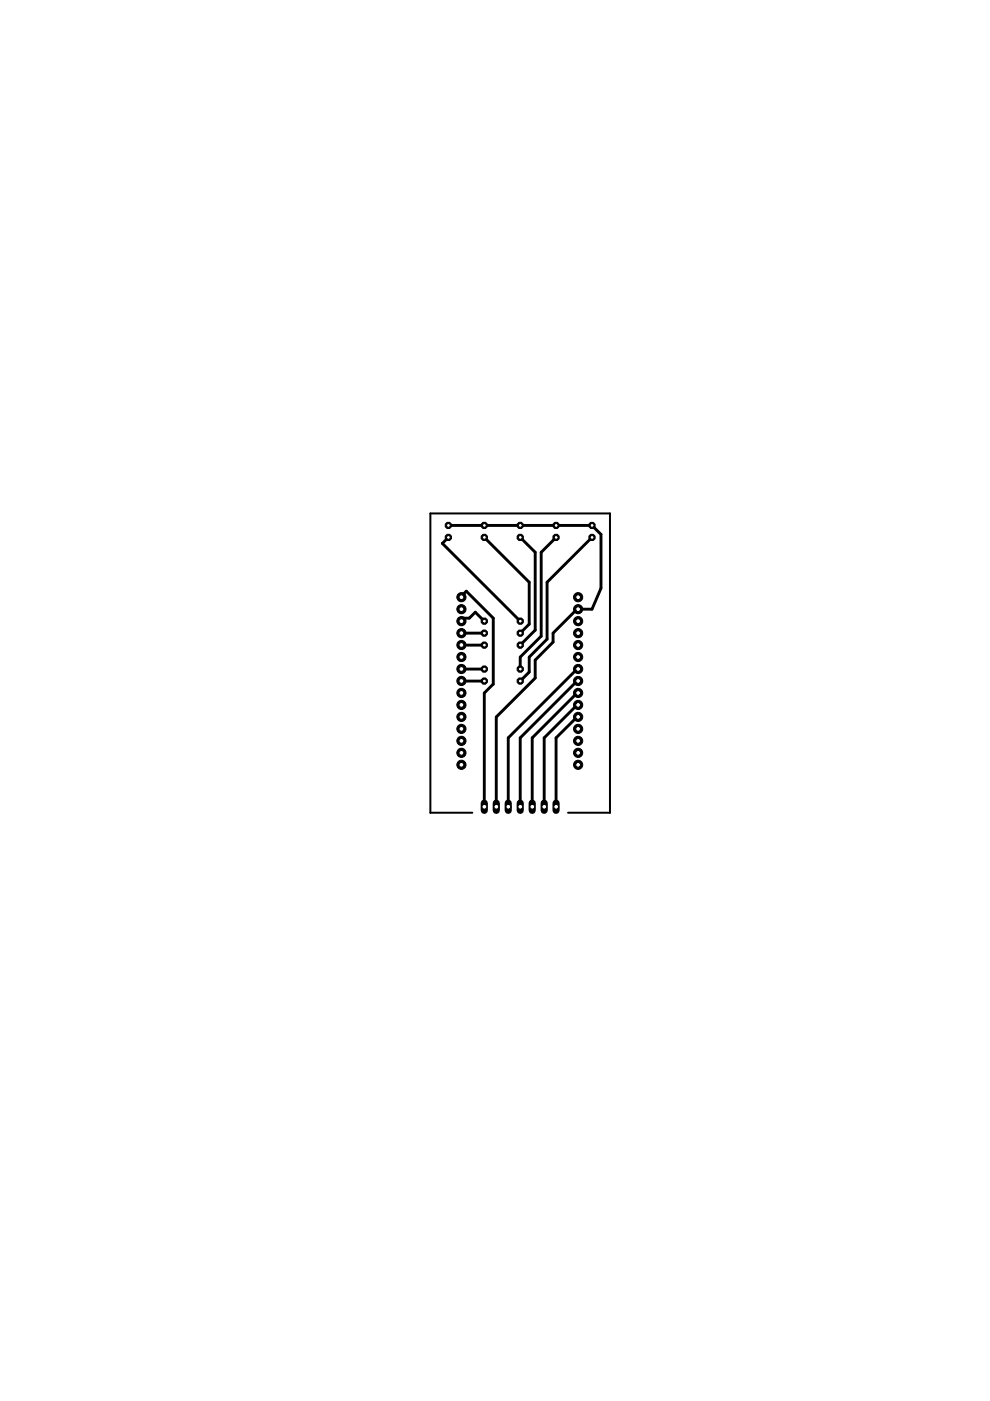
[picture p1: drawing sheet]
<svg xmlns="http://www.w3.org/2000/svg" width="210mm" height="297mm" viewBox="0 0 210 297" stroke-linecap="round" stroke-linejoin="round" font-family="sans-serif">
<g fill="none" stroke="#000" stroke-width=".61">
<path d="M95.1 111.4h30.4l1.9 1.9v11.4l-1.9 4.5h-3.2l-5 5v1.9l-3.8 3.9v3.8l-8.3 8.2v19M95.1 113.9l-1.3 1.3 16.5 16.5M102.7 113.9l9.5 9.5v8.9l-1.9 1.9M110.3 113.9l3.2 3.2v16.5l-3.2 3.2M117.9 113.9l-3.2 3.2v17.8l-4.4 4.4v2.6M125.5 113.9l-9.5 9.5v12.1l-3.8 3.8v3.2l-1.9 1.9M97.8 126.6l1.1-1.3 5.7 5.8v13.9l-1.9 1.9v24.1M97.8 136.8h4.9M97.8 134.2h4.9M97.8 131.7l.4-.6h1.3l1.3-1.3 1.9 1.9M97.8 144.4h4.9M97.8 141.8l4.9 .1"/>
<path d="M122.6 144.4h-.3l-12 12v14.6M122.6 152h-.3l-4.4 4.4v14.6M122.6 149.5h-.3l-6.9 6.9v14.6M122.6 146.9h-.3l-9.5 9.5v14.6M122.6 141.8l-.3 .1-14.5 14.5v14.6"/>
</g>
<path d="M100.1 172.3h-8.9v-63.4h38.1v63.4h-8.9" fill="none" stroke="#000" stroke-width=".42"/>
<path d="M117.9 170.3v1.5" fill="none" stroke="#000" stroke-width="1.5"/>
<circle cx="117.9" cy="171" r=".51" fill="#fff" stroke="#000" stroke-width=".21"/>
<path d="M115.4 170.3v1.5" fill="none" stroke="#000" stroke-width="1.5"/>
<circle cx="115.4" cy="171" r=".51" fill="#fff" stroke="#000" stroke-width=".21"/>
<path d="M112.8 170.3v1.5" fill="none" stroke="#000" stroke-width="1.5"/>
<circle cx="112.9" cy="171" r=".51" fill="#fff" stroke="#000" stroke-width=".21"/>
<path d="M110.3 170.3v1.5" fill="none" stroke="#000" stroke-width="1.5"/>
<circle cx="110.3" cy="171" r=".51" fill="#fff" stroke="#000" stroke-width=".21"/>
<path d="M107.8 170.3v1.5" fill="none" stroke="#000" stroke-width="1.5"/>
<circle cx="107.8" cy="171" r=".51" fill="#fff" stroke="#000" stroke-width=".21"/>
<path d="M105.2 170.3v1.5" fill="none" stroke="#000" stroke-width="1.5"/>
<circle cx="105.2" cy="171" r=".51" fill="#fff" stroke="#000" stroke-width=".21"/>
<path d="M102.7 170.3v1.5" fill="none" stroke="#000" stroke-width="1.5"/>
<circle cx="102.7" cy="171" r=".51" fill="#fff" stroke="#000" stroke-width=".21"/>
<circle cx="125.5" cy="113.9" r=".71" fill="#000" stroke="#000" stroke-width=".21"/>
<circle cx="125.5" cy="113.9" r=".4" fill="#fff" stroke="#000" stroke-width=".21"/>
<circle cx="125.5" cy="111.4" r=".71" fill="#000" stroke="#000" stroke-width=".21"/>
<circle cx="125.5" cy="111.4" r=".4" fill="#fff" stroke="#000" stroke-width=".21"/>
<circle cx="117.9" cy="113.9" r=".71" fill="#000" stroke="#000" stroke-width=".21"/>
<circle cx="117.9" cy="113.9" r=".4" fill="#fff" stroke="#000" stroke-width=".21"/>
<circle cx="117.9" cy="111.4" r=".71" fill="#000" stroke="#000" stroke-width=".21"/>
<circle cx="117.9" cy="111.4" r=".4" fill="#fff" stroke="#000" stroke-width=".21"/>
<circle cx="110.3" cy="113.9" r=".71" fill="#000" stroke="#000" stroke-width=".21"/>
<circle cx="110.3" cy="113.9" r=".4" fill="#fff" stroke="#000" stroke-width=".21"/>
<circle cx="110.3" cy="111.4" r=".71" fill="#000" stroke="#000" stroke-width=".21"/>
<circle cx="110.3" cy="111.4" r=".4" fill="#fff" stroke="#000" stroke-width=".21"/>
<circle cx="102.7" cy="113.9" r=".71" fill="#000" stroke="#000" stroke-width=".21"/>
<circle cx="102.7" cy="113.9" r=".4" fill="#fff" stroke="#000" stroke-width=".21"/>
<circle cx="102.7" cy="111.4" r=".71" fill="#000" stroke="#000" stroke-width=".21"/>
<circle cx="102.7" cy="111.4" r=".4" fill="#fff" stroke="#000" stroke-width=".21"/>
<circle cx="95.1" cy="113.9" r=".71" fill="#000" stroke="#000" stroke-width=".21"/>
<circle cx="95.1" cy="113.9" r=".4" fill="#fff" stroke="#000" stroke-width=".21"/>
<circle cx="95.1" cy="111.4" r=".71" fill="#000" stroke="#000" stroke-width=".21"/>
<circle cx="95.1" cy="111.4" r=".4" fill="#fff" stroke="#000" stroke-width=".21"/>
<circle cx="102.7" cy="144.4" r=".71" fill="#000" stroke="#000" stroke-width=".21"/>
<circle cx="102.7" cy="144.4" r=".4" fill="#fff" stroke="#000" stroke-width=".21"/>
<circle cx="110.3" cy="144.4" r=".71" fill="#000" stroke="#000" stroke-width=".21"/>
<circle cx="110.3" cy="144.4" r=".4" fill="#fff" stroke="#000" stroke-width=".21"/>
<circle cx="102.7" cy="141.9" r=".71" fill="#000" stroke="#000" stroke-width=".21"/>
<circle cx="102.7" cy="141.9" r=".4" fill="#fff" stroke="#000" stroke-width=".21"/>
<circle cx="110.3" cy="141.9" r=".71" fill="#000" stroke="#000" stroke-width=".21"/>
<circle cx="110.3" cy="141.9" r=".4" fill="#fff" stroke="#000" stroke-width=".21"/>
<circle cx="102.7" cy="136.8" r=".71" fill="#000" stroke="#000" stroke-width=".21"/>
<circle cx="102.7" cy="136.8" r=".4" fill="#fff" stroke="#000" stroke-width=".21"/>
<circle cx="110.3" cy="136.8" r=".71" fill="#000" stroke="#000" stroke-width=".21"/>
<circle cx="110.3" cy="136.8" r=".4" fill="#fff" stroke="#000" stroke-width=".21"/>
<circle cx="102.7" cy="134.2" r=".71" fill="#000" stroke="#000" stroke-width=".21"/>
<circle cx="102.7" cy="134.2" r=".4" fill="#fff" stroke="#000" stroke-width=".21"/>
<circle cx="110.3" cy="134.2" r=".71" fill="#000" stroke="#000" stroke-width=".21"/>
<circle cx="110.3" cy="134.2" r=".4" fill="#fff" stroke="#000" stroke-width=".21"/>
<circle cx="102.7" cy="131.7" r=".71" fill="#000" stroke="#000" stroke-width=".21"/>
<circle cx="102.7" cy="131.7" r=".4" fill="#fff" stroke="#000" stroke-width=".21"/>
<circle cx="110.3" cy="131.7" r=".71" fill="#000" stroke="#000" stroke-width=".21"/>
<circle cx="110.3" cy="131.7" r=".4" fill="#fff" stroke="#000" stroke-width=".21"/>
<circle cx="122.6" cy="126.6" r=".97" fill="#000" stroke="#000" stroke-width=".21"/>
<circle cx="122.6" cy="126.6" r=".51" fill="#fff" stroke="#000" stroke-width=".21"/>
<circle cx="122.6" cy="129.2" r=".97" fill="#000" stroke="#000" stroke-width=".21"/>
<circle cx="122.6" cy="129.2" r=".51" fill="#fff" stroke="#000" stroke-width=".21"/>
<circle cx="122.6" cy="131.7" r=".97" fill="#000" stroke="#000" stroke-width=".21"/>
<circle cx="122.6" cy="131.7" r=".51" fill="#fff" stroke="#000" stroke-width=".21"/>
<circle cx="122.6" cy="134.2" r=".97" fill="#000" stroke="#000" stroke-width=".21"/>
<circle cx="122.6" cy="134.2" r=".51" fill="#fff" stroke="#000" stroke-width=".21"/>
<circle cx="122.6" cy="136.8" r=".97" fill="#000" stroke="#000" stroke-width=".21"/>
<circle cx="122.6" cy="136.8" r=".51" fill="#fff" stroke="#000" stroke-width=".21"/>
<circle cx="122.6" cy="139.3" r=".97" fill="#000" stroke="#000" stroke-width=".21"/>
<circle cx="122.6" cy="139.3" r=".51" fill="#fff" stroke="#000" stroke-width=".21"/>
<circle cx="122.6" cy="141.8" r=".97" fill="#000" stroke="#000" stroke-width=".21"/>
<circle cx="122.6" cy="141.8" r=".51" fill="#fff" stroke="#000" stroke-width=".21"/>
<circle cx="122.6" cy="144.4" r=".97" fill="#000" stroke="#000" stroke-width=".21"/>
<circle cx="122.6" cy="144.4" r=".51" fill="#fff" stroke="#000" stroke-width=".21"/>
<circle cx="122.6" cy="146.9" r=".97" fill="#000" stroke="#000" stroke-width=".21"/>
<circle cx="122.6" cy="146.9" r=".51" fill="#fff" stroke="#000" stroke-width=".21"/>
<circle cx="122.6" cy="149.5" r=".97" fill="#000" stroke="#000" stroke-width=".21"/>
<circle cx="122.6" cy="149.5" r=".51" fill="#fff" stroke="#000" stroke-width=".21"/>
<circle cx="122.6" cy="152" r=".97" fill="#000" stroke="#000" stroke-width=".21"/>
<circle cx="122.6" cy="152" r=".51" fill="#fff" stroke="#000" stroke-width=".21"/>
<circle cx="122.6" cy="154.5" r=".97" fill="#000" stroke="#000" stroke-width=".21"/>
<circle cx="122.6" cy="154.5" r=".51" fill="#fff" stroke="#000" stroke-width=".21"/>
<circle cx="122.6" cy="157.1" r=".97" fill="#000" stroke="#000" stroke-width=".21"/>
<circle cx="122.6" cy="157.1" r=".51" fill="#fff" stroke="#000" stroke-width=".21"/>
<circle cx="122.6" cy="159.6" r=".97" fill="#000" stroke="#000" stroke-width=".21"/>
<circle cx="122.6" cy="159.6" r=".51" fill="#fff" stroke="#000" stroke-width=".21"/>
<circle cx="122.6" cy="162.2" r=".97" fill="#000" stroke="#000" stroke-width=".21"/>
<circle cx="122.6" cy="162.2" r=".51" fill="#fff" stroke="#000" stroke-width=".21"/>
<circle cx="97.8" cy="126.6" r=".97" fill="#000" stroke="#000" stroke-width=".21"/>
<circle cx="97.8" cy="126.6" r=".51" fill="#fff" stroke="#000" stroke-width=".21"/>
<circle cx="97.8" cy="129.2" r=".97" fill="#000" stroke="#000" stroke-width=".21"/>
<circle cx="97.8" cy="129.2" r=".51" fill="#fff" stroke="#000" stroke-width=".21"/>
<circle cx="97.8" cy="131.7" r=".97" fill="#000" stroke="#000" stroke-width=".21"/>
<circle cx="97.8" cy="131.7" r=".51" fill="#fff" stroke="#000" stroke-width=".21"/>
<circle cx="97.8" cy="134.2" r=".97" fill="#000" stroke="#000" stroke-width=".21"/>
<circle cx="97.8" cy="134.2" r=".51" fill="#fff" stroke="#000" stroke-width=".21"/>
<circle cx="97.8" cy="136.8" r=".97" fill="#000" stroke="#000" stroke-width=".21"/>
<circle cx="97.8" cy="136.8" r=".51" fill="#fff" stroke="#000" stroke-width=".21"/>
<circle cx="97.8" cy="139.3" r=".97" fill="#000" stroke="#000" stroke-width=".21"/>
<circle cx="97.8" cy="139.3" r=".51" fill="#fff" stroke="#000" stroke-width=".21"/>
<circle cx="97.8" cy="141.8" r=".97" fill="#000" stroke="#000" stroke-width=".21"/>
<circle cx="97.8" cy="141.8" r=".51" fill="#fff" stroke="#000" stroke-width=".21"/>
<circle cx="97.8" cy="144.4" r=".97" fill="#000" stroke="#000" stroke-width=".21"/>
<circle cx="97.8" cy="144.4" r=".51" fill="#fff" stroke="#000" stroke-width=".21"/>
<circle cx="97.8" cy="146.9" r=".97" fill="#000" stroke="#000" stroke-width=".21"/>
<circle cx="97.8" cy="146.9" r=".51" fill="#fff" stroke="#000" stroke-width=".21"/>
<circle cx="97.8" cy="149.5" r=".97" fill="#000" stroke="#000" stroke-width=".21"/>
<circle cx="97.8" cy="149.5" r=".51" fill="#fff" stroke="#000" stroke-width=".21"/>
<circle cx="97.8" cy="152" r=".97" fill="#000" stroke="#000" stroke-width=".21"/>
<circle cx="97.8" cy="152" r=".51" fill="#fff" stroke="#000" stroke-width=".21"/>
<circle cx="97.8" cy="154.5" r=".97" fill="#000" stroke="#000" stroke-width=".21"/>
<circle cx="97.8" cy="154.5" r=".51" fill="#fff" stroke="#000" stroke-width=".21"/>
<circle cx="97.8" cy="157.1" r=".97" fill="#000" stroke="#000" stroke-width=".21"/>
<circle cx="97.8" cy="157.1" r=".51" fill="#fff" stroke="#000" stroke-width=".21"/>
<circle cx="97.8" cy="159.6" r=".97" fill="#000" stroke="#000" stroke-width=".21"/>
<circle cx="97.8" cy="159.6" r=".51" fill="#fff" stroke="#000" stroke-width=".21"/>
<circle cx="97.8" cy="162.2" r=".97" fill="#000" stroke="#000" stroke-width=".21"/>
<circle cx="97.8" cy="162.2" r=".51" fill="#fff" stroke="#000" stroke-width=".21"/>
</svg>
